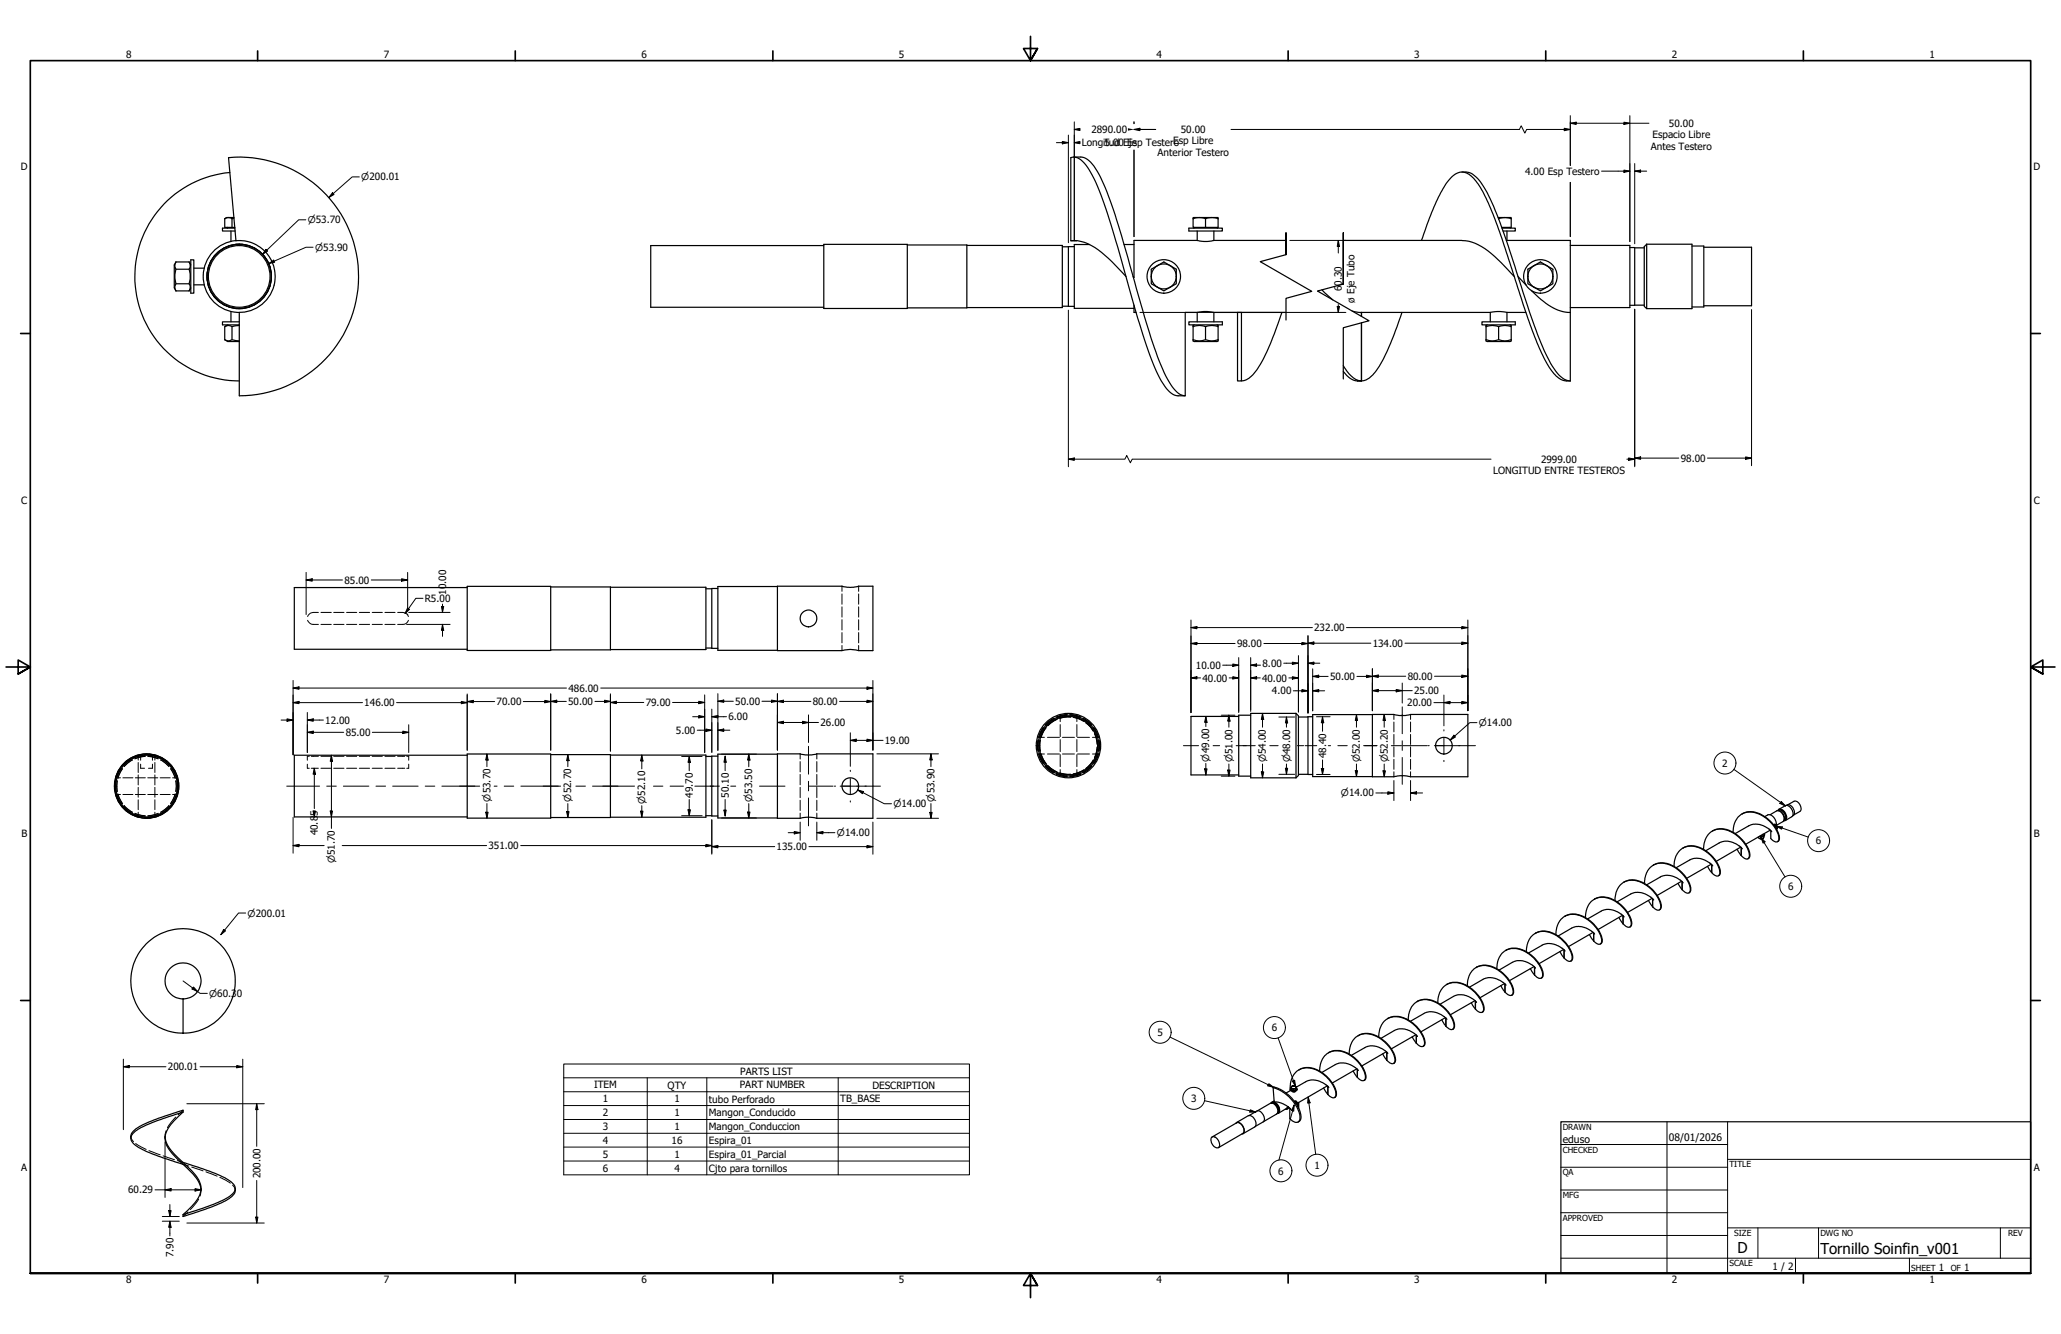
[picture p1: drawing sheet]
<svg xmlns="http://www.w3.org/2000/svg" width="864mm" height="559mm" viewBox="0 0 864 559" stroke-linecap="round" stroke-linejoin="round" font-family="sans-serif">
<defs><g id="words">
<g font-size="6.3">
<text x="728.1" y="524.9">D</text>
<text x="762.8" y="525.4">Tornillo Soinfin_v001</text>
</g>
<g font-size="4.3">
<text x="654.8" y="478.6">eduso</text>
<text x="699.3" y="478">08/01/2026</text>
</g>
<g font-size="4.2">
<text x="52.8" y="24.4">8</text>
<text x="160.8" y="24.4">7</text>
<text x="268.7" y="24.4">6</text>
<text x="376.7" y="24.4">5</text>
<text x="484.6" y="24.4">4</text>
<text x="592.6" y="24.4">3</text>
<text x="700.5" y="24.4">2</text>
<text x="808.5" y="24.4">1</text>
<text x="699.3" y="53.1">50.00</text>
<text x="457.3" y="55.8">2890.00</text>
<text x="494.8" y="55.8">50.00</text>
<text x="692.4" y="58">Espacio Libre</text>
<text x="453.3" y="61">Longi5.00EEjesp TesterEsp Libre</text>
<text x="463.2" y="61">tud</text>
<text x="485.1" y="65.5">Anterior Testero</text>
<text x="491.8" y="61.3">o</text>
<text x="691.8" y="63">Antes Testero</text>
<text x="8.8" y="71.4">D</text>
<text x="852" y="71.4">D</text>
<text x="639.1" y="73.2">4.00 Esp Testero</text>
<text x="562.3" y="122" transform="rotate(-90 562.3 122)">60.30</text>
<text x="567.6" y="126.8" transform="rotate(-90 567.6 126.8)">ø Eje Tubo</text>
<text x="645.7" y="193.9">2999.00</text>
<text x="704.3" y="193.4">98.00</text>
<text x="625.6" y="198.6">LONGITUD ENTRE TESTEROS</text>
<text x="8.9" y="211.1">C</text>
<text x="852.2" y="211.1">C</text>
<text x="144.3" y="244.5">85.00</text>
<text x="186.9" y="249" transform="rotate(-90 186.9 249)">10.00</text>
<text x="178" y="252.2">R5.00</text>
<text x="550.7" y="264.4">232.00</text>
<text x="518.4" y="271.1">98.00</text>
<text x="575.2" y="271">134.00</text>
<text x="501.1" y="280.2">10.00</text>
<text x="529" y="279.3">8.00</text>
<text x="503.9" y="285.5">40.00</text>
<text x="528.8" y="285.5">40.00</text>
<text x="557.3" y="284.9">50.00</text>
<text x="589.9" y="284.8">80.00</text>
<text x="238.2" y="289.8">486.00</text>
<text x="533" y="290.9">4.00</text>
<text x="592.6" y="290.8">25.00</text>
<text x="152.7" y="295.8">146.00</text>
<text x="208.1" y="295.4">70.00</text>
<text x="238.1" y="295.3">50.00</text>
<text x="270.6" y="295.8">79.00</text>
<text x="308.1" y="295.3">50.00</text>
<text x="340.6" y="295.3">80.00</text>
<text x="589.6" y="295.8">20.00</text>
<text x="136.3" y="303.1">12.00</text>
<text x="305.2" y="301.8">6.00</text>
<text x="343.8" y="304.2">26.00</text>
<text x="144.8" y="308.3">85.00</text>
<text x="283.2" y="307.4">5.00</text>
<text x="370.8" y="311.7">19.00</text>
<text x="555.7" y="317.6" transform="rotate(-90 555.7 317.6)">48.40</text>
<text x="721.6" y="321.2">2</text>
<text x="290.3" y="334.1" transform="rotate(-90 290.3 334.1)">49.70</text>
<text x="305.4" y="334.1" transform="rotate(-90 305.4 334.1)">50.10</text>
<text x="133.2" y="341.8" transform="rotate(-90 133.2 341.8)">5</text>
<text x="9" y="350.8">B</text>
<text x="133.2" y="349.9" transform="rotate(-90 133.2 349.9)">40.8</text>
<text x="760.9" y="353.7">6</text>
<text x="852.2" y="350.8">B</text>
<text x="204.7" y="355.7">351.00</text>
<text x="325.4" y="356.2">135.00</text>
<text x="749.2" y="372.8">6</text>
<text x="532.9" y="432">6</text>
<text x="484.9" y="434">5</text>
<text x="70.4" y="448.4">200.01</text>
<text x="248.9" y="455.9">ITEM</text>
<text x="279.7" y="456">QTY</text>
<text x="310" y="455.9">PART NUMBER</text>
<text x="310.2" y="450.2">PARTS LIST</text>
<text x="365.6" y="456">DESCRIPTION</text>
<text x="252.5" y="461.8">1</text>
<text x="282.6" y="461.8">1</text>
<text x="297.1" y="461.8">tubo Perforado</text>
<text x="352.1" y="461.8">TB_BASE</text>
<text x="499.1" y="461.6">3</text>
<text x="252.5" y="467.6">2</text>
<text x="282.6" y="467.6">1</text>
<text x="297.1" y="467.6">Mangon_Conducido</text>
<text x="252.5" y="473.4">3</text>
<text x="282.6" y="473.3">1</text>
<text x="297.1" y="473.4">Mangon_Conduccion</text>
<text x="252.5" y="479.2">4</text>
<text x="281.4" y="479.2">16</text>
<text x="297.1" y="479.2">Espira_01</text>
<text x="252.5" y="484.9">5</text>
<text x="282.6" y="484.9">1</text>
<text x="297.1" y="485">Espira_01_Parcial</text>
<text x="8.9" y="490.5">A</text>
<text x="252.5" y="490.8">6</text>
<text x="282.6" y="490.8">4</text>
<text x="297.1" y="490.9">Cjto para tornillos</text>
<text x="535.6" y="492">6</text>
<text x="550.7" y="489.6">1</text>
<text x="852.2" y="490.5">A</text>
<text x="109.1" y="493.6" transform="rotate(-90 109.1 493.6)">200.00</text>
<text x="53.7" y="499.9">60.29</text>
<text x="72.7" y="526.7" transform="rotate(-90 72.7 526.7)">7.90</text>
<text x="742.8" y="532">1 / 2</text>
<text x="812.4" y="532.6">1</text>
<text x="823" y="532.6">1</text>
<text x="52.8" y="537.5">8</text>
<text x="160.8" y="537.5">7</text>
<text x="268.7" y="537.5">6</text>
<text x="376.7" y="537.5">5</text>
<text x="484.6" y="537.5">4</text>
<text x="592.6" y="537.5">3</text>
<text x="700.5" y="537.5">2</text>
<text x="808.5" y="537.5">1</text>
</g>
<g font-size="3.9">
<text x="151.4" y="75.6">⌀200.01</text>
<text x="129" y="93.5">⌀53.70</text>
<text x="132" y="105">⌀53.90</text>
<text x="619.7" y="304.2">⌀14.00</text>
<text x="506.7" y="319" transform="rotate(-90 506.7 319)">⌀49.00</text>
<text x="516.4" y="319.3" transform="rotate(-90 516.4 319.3)">⌀51.00</text>
<text x="530.5" y="319.3" transform="rotate(-90 530.5 319.3)">⌀54.00</text>
<text x="540.6" y="319.3" transform="rotate(-90 540.6 319.3)">⌀48.00</text>
<text x="569.8" y="319.3" transform="rotate(-90 569.8 319.3)">⌀52.00</text>
<text x="581.5" y="319.3" transform="rotate(-90 581.5 319.3)">⌀52.20</text>
<text x="205.5" y="335.8" transform="rotate(-90 205.5 335.8)">⌀53.70</text>
<text x="239.4" y="335.8" transform="rotate(-90 239.4 335.8)">⌀52.70</text>
<text x="315.2" y="335.9" transform="rotate(-90 315.2 335.9)">⌀53.50</text>
<text x="391.5" y="335.8" transform="rotate(-90 391.5 335.8)">⌀53.90</text>
<text x="561.8" y="333.6">⌀14.00</text>
<text x="270.4" y="336.7" transform="rotate(-90 270.4 336.7)">⌀52.10</text>
<text x="374.3" y="338.1">⌀14.00</text>
<text x="350.6" y="350.3">⌀14.00</text>
<text x="140.3" y="361.6" transform="rotate(-90 140.3 361.6)">⌀51.70</text>
<text x="103.8" y="383.9">⌀200.01</text>
<text x="87.6" y="417.6">⌀60.30</text>
</g>
<g font-size="3.5">
<text x="654.8" y="473.2">DRAWN</text>
<text x="654.8" y="482.8">CHECKED</text>
<text x="724.7" y="488.9">TITLE</text>
<text x="654.8" y="492.3">QA</text>
<text x="654.8" y="501.8">MFG</text>
<text x="654.8" y="511.4">APPROVED</text>
<text x="726.7" y="517.7">SIZE</text>
<text x="762.8" y="517.7">DWG NO</text>
<text x="841.4" y="517.7">REV</text>
<text x="724.7" y="530.4">SCALE</text>
<text x="800.9" y="532.6">SHEET</text>
<text x="817.4" y="532.6">OF</text>
</g>
</g></defs>
<!-- layer: Visible (ANSI) -->
<g fill="none" stroke="#000" stroke-width=".51">
<path d="M96.3 72.3a43.7 43.7 0 0 0-39.8 45.5 43.7 43.7 0 0 0 43.8 41.8M449.9 65.8a7.9 7.9 0 0 1 5.1 .6 19.1 19.1 0 0 1 6.8 9.2 322.5 322.5 0 0 1 13.7 42.6 287.6 287.6 0 0 0 12.2 37.8 20.4 20.4 0 0 0 6.9 9.3l2 .5M612.6 72.1a8 8 0 0 1 7.8 4.2 99.5 99.5 0 0 1 10.9 24.8l3.4 10.4a293 293 0 0 0 13.7 38.1 17.4 17.4 0 0 0 8.2 9.7l1.4 .3M94.2 91.6v3.6h4.2M95.3 95.2v.4M95.7 91.1l1.5 .5M95.7 91.1l-1.5 .5M95.7 91.1h-.7l-.8 .5M95.7 91.1h2.3M96.8 96.8v4.4M97.2 91.6v3.6M98 91.4l-.8 .2"/>
<path d="M98.4 95.6h-5.2v1.2h5.4M498.2 95.6h14v1.2h-14zM499.9 91.6v3.6h5.2M500.3 95.2v.4M501.6 96.8v3.9M502.5 91.1l-2.6 .5M502.5 91.1h-2.6v.5M502.5 91.1l2.6 .5M502.5 91.1h5.3M505.1 91.6v3.6h5.3v-3.6M507.8 91.1l-2.7 .5M507.8 91.1h2.6v.5"/>
<path d="M507.8 91.1l2.6 .5M508.6 96.8v3.9M510.1 95.2v.4M627.8 91.1h2.8M627.9 91.6h.1M628 91.6v.1M629.3 95.6h5.6v1.2h-5.1M630.6 91.1l-2.6 .5M630.6 91.1h2.6v.5M630.6 91.1l2.6 .5M631.4 96.8v3.9M632.8 95.2v.4"/>
<path d="M633.2 91.6v3.6h-3.9M73.7 109.7a2.83 2.83 0 0 0 0 3.1 10.7 10.7 0 0 0 0 6.1 2.73 2.73 0 0 0 0 3M73.7 109.7l-.7 1.3v9.6l.7 1.3M73.7 118.9h5.5M73.7 112.8h5.5M73.7 109.7h5.5M79.2 109.7a2.83 2.83 0 0 1 0 3.1 10.7 10.7 0 0 1 0 6.1 2.73 2.73 0 0 1 0 3M79.2 109.7l.7 1.3M79.9 108.8h1.3v14h-1.3zM81.2 119.3h4.4M81.2 112.3h4.4M98.9 100.8a15.1 15.1 0 0 0-11.8 22.6 15.1 15.1 0 0 0 25.5 .9 15.1 15.1 0 0 0-10.1-23.4l-3.6-.1-3.1-34.8a50 50 0 0 1 54.4 47.6 50 50 0 0 1-49.9 52.2v-34.9"/>
<path d="M345.2 102.4h35v26.8h-35zM345.2 102.9h-72.5v25.8h72.5M380.2 102.6h24.9v26.4h-24.9M405.1 102.8h40v26h-40M445.1 103.4h2.6M448.7 100.8a19 19 0 0 1 14.4 6.3l8.7 8.7M450.2 103.3h-2.5v25h2.5M451.2 100.8h-2.5v-34.8a5.1 5.1 0 0 1 5.6 2.3 57.5 57.5 0 0 1 9.1 19.3l6.4 20.9a381.5 381.5 0 0 0 14.7 46.9 19.6 19.6 0 0 0 7.8 10.1l4.3 .3v-34.9h5M456.6 102.4h-6.4v26.8h25M471 102.4h4.2M485 111.3l2.7-1.6 5.2 3.1v6.1l-2.6 1.4M485 111.3l-2.6 1.5v6.1l2.6 1.4"/>
<path d="M485 111.3a5.2 5.2 0 0 0 0 9M485 111.3a5.2 5.2 0 0 1 7.2 1.9 5.2 5.2 0 0 1-1.9 7.1M501.6 100.7a13.9 13.9 0 0 0 7 0M501.6 100.7h-26.4v15.5l-.4-.4M508.6 100.7h30.3M562.9 100.7h49.7M595.6 100.7a94 94 0 0 1 11.4-25.1 6.2 6.2 0 0 1 8.1-2.8 24.2 24.2 0 0 1 8 11.2l2.4 5.5 3.8 10.4 9.5 29.3a106.9 106.9 0 0 0 11.4 26.1l1.9 2.2a6.5 6.5 0 0 0 4.2 2.1h1.7M612.6 100.8a21.3 21.3 0 0 1 13.7 6.6l8.2 8.4M631.4 100.7l-.2 .1M631.4 100.7h26.6v58.9M636.1 115.8l3.4 3.6M642.8 111.3l2.7-1.6 5.2 3.1v6.1l-5.2 3-2.7-1.6"/>
<path d="M642.8 111.3l-2.6 1.5v6.1l2.6 1.4M642.8 111.3a5.2 5.2 0 0 1 7.9 4.5 5.2 5.2 0 0 1-7.9 4.5M642.8 111.3a5.2 5.2 0 0 0 0 9M658 102.8h24.9v26h-24.9M682.9 103.7h2.1v24.2h-2.1M685 103.8h4M689 103.3l1-1v27l-1-1zM690 102.3h19v27h-19M709 103.1h4.9v25.5h-4.9M713.9 103.6h20v24.5h-20M73.7 121.9h5.5M79.9 120.6l-.7 1.3"/>
<path d="M95.4 136.1l-1.2 .7v5.5M96.8 130.5v4.3M97.2 136.8v5.5M100.3 134.8h-7.1v1.3h7.1M100.3 136.3l-3.1 .5a2.54 2.54 0 0 0-3 0M445.1 128.3h2.6M475.2 127.8v3.1h.9M485 120.3l2.7 1.6 2.6-1.6M485 120.3a5.2 5.2 0 0 0 5.3 0M498.2 134.8h14v1.3h-14zM499.9 136.8a6.9 6.9 0 0 1 5.2 0 7.1 7.1 0 0 1 5.3 0M500.4 136.1l-.5 .2v6.5l.5 .3h9.6l.4-.3v-.5"/>
<path d="M501.6 130.9a16.2 16.2 0 0 1 7 0M501.6 130.9v3.9M505.1 136.8v5.5M508.6 130.9h30.3M508.6 130.9v3.9M510 136.1l.4 .2v6M518.5 130.9h1.7v28.7h-1.7zM537.1 130.9a96.2 96.2 0 0 1-11.1 24.9 7.9 7.9 0 0 1-5.8 3.8M553.9 121.4l4.5 4.2M566.6 130.3l3.9 .6M570.5 130.9h54M570.5 130.9v1.6"/>
<path d="M587.4 130.9a99.3 99.3 0 0 1-11.1 24.9 8.2 8.2 0 0 1-5.8 3.8M621 134.8h13.9v1.3h-13.9zM622.7 136.8a7.1 7.1 0 0 1 5.3 0 7.1 7.1 0 0 1 5.2 0M623.2 136.1l-.5 .2v6.5l.5 .3h9.6l.4-.3v-.5M624.5 130.9a16.2 16.2 0 0 1 6.9 0M624.5 130.9v3.9M628 136.8v5.5M631.4 130.9h8M631.4 130.9v3.9M632.8 136.1l.4 .2v6M641.7 121.7a27.8 27.8 0 0 0 14.3 9l2 .2M685 127.8h4"/>
<path d="M94.2 142.3a2.54 2.54 0 0 0 3 0l3.1 .5M94.2 142.3l1.2 .8h4.9M499.9 142.3a6.9 6.9 0 0 0 5.2 0 7.1 7.1 0 0 0 5.3 0M562.9 153.2a10.6 10.6 0 0 0 7.6 6.4M562.9 155.6a8.1 8.1 0 0 0 5.9 4M568.8 159.6h1.7v-24.3v24.3M568.8 159.6h1.7M622.7 142.3a7.1 7.1 0 0 0 5.3 0 7.1 7.1 0 0 0 5.2 0M195.8 246.1h-72.5v25.9h72.5M195.8 245.6h35v26.9h-35zM230.8 245.9h25v26.3h-25M255.8 246h40v26.1h-40"/>
<path d="M295.8 246.6h2.5M300.8 246.5h-2.5v25.1h2.5M325.8 245.6h27a12.3 12.3 0 0 0 7 0h6v26.9h-6a12.3 12.3 0 0 0-7 0h-27zM325.8 245.7h-25v26.7h25M295.8 271.5h2.5M524.1 299.6h-5.1v25.5h5.1M543.1 298.8l1 1v25.1l-1 .9M543.1 298.8v27M543.1 298.8h-19v27h19M575.1 299.3h9a12.3 12.3 0 0 0 7 0h24v26.1h-24a13.9 13.9 0 0 0-7 0h-9zM575.1 299.3h-25.1v26h25.1M195.8 316.4h-72.5v25.8h72.5"/>
<path d="M195.8 315.8h35v26.9h-35zM230.8 316.1h25v26.4h-25M255.8 316.3h40v26h-40M295.8 316.9h2.5M300.8 316.7h-2.5v25.1h2.5M325.8 315.8h9.5a12.3 12.3 0 0 0 7 0h23.5v27h-23.5a13.9 13.9 0 0 0-7 0h-9.5zM325.8 315.9h-25v26.7h25M519 300.1h-20v24.5h20M544.1 300.4h4M550 300.2h-1.9v24.2h1.9M544.1 324.4h4M744.9 339.5l.1-.2a2 2 0 0 1 3.2 1.4l.4 1.2v1.1a.98 .98 0 0 1-1.2 .8"/>
<path d="M745.1 339.6a2.99 2.99 0 0 1 2.4 4.1M745.3 339.3a2.94 2.94 0 0 1 2.7 4.2l-.5 .2a2.63 2.63 0 0 0-1.2-4.4l-1.3 .2zM745.4 339l2.7-1.5a3 3 0 0 1 3.2 3.3l-.3 1.2-2.9 1.7M748.6 337.4a2.35 2.35 0 0 1 3.2 2.1l.1 1.3-.8 1M749.2 337.1l2.5-1.4a2.81 2.81 0 0 1 2.5 4.2l-2.5 1.4M295.8 341.7h2.5M705.1 355.3a10 10 0 0 1 11.8 2.8 9.4 9.4 0 0 1 3.8 8.2l-.6 .5M713.8 355.8a7.6 7.6 0 0 1 6.8-8.5 13.8 13.8 0 0 1 12.4 11.2 1.38 1.38 0 0 1-1 1.4 1.38 1.38 0 0 1-1.6-.7l-.8-.8M717.5 348.1a9.9 9.9 0 0 1 11.7 2.9 9.5 9.5 0 0 1 3.9 8l-.7 .7M727.8 355.7l1.8 2.7M729.4 354.8l-10.3 6M729.6 355v3.4"/>
<path d="M729.9 341a9.3 9.3 0 0 1 10.7 1.9 10.8 10.8 0 0 1 4.9 9l-.7 .7M730.1 355.5l-2.5-1.9a7.4 7.4 0 0 0-7.3-.5l-5.5 3.3M736.8 350.6l.3 .6 .6 .2M737.6 350.5l.1 .9M738.7 349.7l-.8 .2M738.8 350.4v.8M739.1 350.2v.4a1.04 1.04 0 0 1-1.4 .8M739.2 349.2l.2 .4-.4 .5-1.6 .2M739.4 349.5l-.1 .5-.7 .5-1.5-.1M741.7 341.3l2.8-1.6a3 3 0 0 1 2.6 4.5l-2.8 1.6a3.9 3.9 0 0 0-3.4-4.6l-1.4 .9M741.8 347.7l-10.3 5.9M742 347.9v3.3a2.03 2.03 0 0 0 3.1 1 6.3 6.3 0 0 0-1.6-5.9l-2-2.3-2.6-2a7.9 7.9 0 0 0-11 .8 10.2 10.2 0 0 0-1.7 5.9"/>
<path d="M742.4 348.4l-.8-.9-1.7-1a7.5 7.5 0 0 0-7.2-.6l-5.6 3.3M743.1 345.4h.9M743.2 345.6l.6-.2 .5 .5M743.8 346l.5 .1-.6 .2zM743.8 346l-.5-.3 1.3 .4M744.3 346.1h.3l.1 .5zM744.7 346.6l-.3 .7zM668 376.7a9.7 9.7 0 0 1 11.1 2.2 10.2 10.2 0 0 1 4.5 8.8l-.7 .6M676.7 377.3a7.5 7.5 0 0 1 7.1-8.6h.3a13.7 13.7 0 0 1 11.8 11.3 1.3 1.3 0 0 1-.9 1.3 1.3 1.3 0 0 1-1.5-.6l-1-.8M680.4 369.6a9.4 9.4 0 0 1 11.1 2.2 11 11 0 0 1 4.5 8.5l-.7 .8M689.1 370.1a7.5 7.5 0 0 1 6.7-8.5 13.7 13.7 0 0 1 12.5 11.3 1.37 1.37 0 0 1-1.1 1.3 1.37 1.37 0 0 1-1.5-.8l-.9-.7M690.8 377.2l1.7 2.7"/>
<path d="M692.3 376.3l-10.3 5.9M692.5 376.5v3.4M692.8 362.4a9.7 9.7 0 0 1 11.4 2.5 9.8 9.8 0 0 1 4.1 8.4l-.6 .7M692.9 377l-2.3-1.8a7.6 7.6 0 0 0-7.3-.7l-5.7 3.3M701.5 363a7.4 7.4 0 0 1 7.3-8.5 13.7 13.7 0 0 1 11.9 11.3 1.38 1.38 0 0 1-1.1 1.2 1.38 1.38 0 0 1-1.5-.7l-.9-.8M703.1 370l1.7 2.7M704.7 369.1l-10.3 6M704.8 369.3v3.4M705.3 369.8l-2.5-1.9a7.3 7.3 0 0 0-7.2-.5l-5.6 3.2M715.5 362.9l1.7 2.6M717 362l-10.2 5.9M717.2 362.2v3.3"/>
<path d="M717.7 362.7l-2.3-1.8a7.6 7.6 0 0 0-7.4-.7l-5.6 3.3M630.9 398.1a9.8 9.8 0 0 1 11.4 2.6 10.3 10.3 0 0 1 4.2 8.4l-.7 .6M639.6 398.7a7.5 7.5 0 0 1 6.7-8.6 13.9 13.9 0 0 1 12.4 11 1.35 1.35 0 0 1-.8 1.7 1.35 1.35 0 0 1-1.7-.8l-.8-.7M643.3 391a9.3 9.3 0 0 1 10.7 1.9 11.5 11.5 0 0 1 4.9 8.8l-.7 .9M652 391.5a7.5 7.5 0 0 1 6.7-8.5 13.6 13.6 0 0 1 12.4 11.3 1.3 1.3 0 0 1-.9 1.3 1.3 1.3 0 0 1-1.5-.6l-.9-.9M653.6 398.6l1.8 2.7M655.2 397.7l-10.3 6M655.4 397.9v3.4M655.6 383.9a9.8 9.8 0 0 1 11.5 2.5 10.3 10.3 0 0 1 4.2 8.4l-.7 .6M655.8 398.4l-1.1-1.1-1.4-.9a7.3 7.3 0 0 0-7.2-.4l-5.6 3.2M664.3 384.4a7.5 7.5 0 0 1 6.8-8.5 13.7 13.7 0 0 1 12.4 11.3 1.37 1.37 0 0 1-1.1 1.3 1.37 1.37 0 0 1-1.5-.8l-.8-.7M666 391.5l1.8 2.6"/>
<path d="M667.5 390.6l-10.2 5.9M667.8 390.8v3.3M668.1 391.3l-.7-.9-1.7-1.1a7.6 7.6 0 0 0-7.2-.5l-5.7 3.3M678.4 384.3l1.7 2.7M679.9 383.4l-10.3 6M680.1 383.6v3.4M680.5 384.1l-2.4-2a7.3 7.3 0 0 0-7.2-.4l-5.7 3.2M76.7 418.5v14.3M593.8 419.6a9.6 9.6 0 0 1 11.4 2.5 9.8 9.8 0 0 1 4.1 8.4l-.6 .7M606.1 412.4a10 10 0 0 1 11.8 2.8 9.4 9.4 0 0 1 3.8 8.3l-.6 .5M614.8 412.9a7.6 7.6 0 0 1 6.8-8.5 13.8 13.8 0 0 1 12.4 11.2 1.38 1.38 0 0 1-1 1.4 1.38 1.38 0 0 1-1.6-.7l-.8-.8M618 419.2l-10.2 5.9"/>
<path d="M618.2 419.4v3.3M618.5 405.3a9.6 9.6 0 0 1 11.4 2.5 10.3 10.3 0 0 1 4.2 8.4l-.6 .7M618.7 419.9l-2.3-1.9a7.6 7.6 0 0 0-7.4-.6l-5.6 3.3M627.2 405.8a7.5 7.5 0 0 1 6.7-8.5 13.5 13.5 0 0 1 12.5 11.2 1.31 1.31 0 0 1-.9 1.4 1.31 1.31 0 0 1-1.5-.6l-1-.9M628.8 412.9l1.8 2.6M630.4 412l-10.3 6M630.6 412.2v3.3M631.1 412.7l-2.5-2a7.4 7.4 0 0 0-7.3-.4l-5.5 3.2M641.2 405.8l1.8 2.6M642.8 404.9l-10.3 5.9M643 405.1v3.3M643.4 405.6l-2.2-1.9a7.7 7.7 0 0 0-7.5-.6l-5.6 3.3"/>
<path d="M569 433.9a9.4 9.4 0 0 1 11.1 2.2 10 10 0 0 1 4.5 8.8l-.7 .6M577.7 434.4a7.5 7.5 0 0 1 6.8-8.5 13.5 13.5 0 0 1 12.4 11.5 1.41 1.41 0 0 1-1.2 1.1 1.41 1.41 0 0 1-1.4-.7l-.8-.8M581.4 426.7a9.9 9.9 0 0 1 11.8 2.9 10 10 0 0 1 3.8 8l-.7 .7M590.1 427.2a7.5 7.5 0 0 1 7.4-8.5l.9 .1a13.9 13.9 0 0 1 10.9 11.3 1.37 1.37 0 0 1-1.1 1.2 1.37 1.37 0 0 1-1.5-.7l-.8-.8M591.8 434.3l1.7 2.7M593.3 433.5l-10.3 5.9M593.5 433.6v3.4M593.9 434.1l-2.3-1.8a7.6 7.6 0 0 0-7.3-.6l-5.7 3.3M602.5 420.1a7.4 7.4 0 0 1 7.3-8.5 13.7 13.7 0 0 1 11.9 11.3 1.38 1.38 0 0 1-1.1 1.3 1.38 1.38 0 0 1-1.5-.7l-.9-.8M604.1 427.2l1.8 2.6M605.7 426.3l-10.3 5.9M605.9 426.5v3.3"/>
<path d="M606.3 427l-2.5-2a7.3 7.3 0 0 0-7.2-.4l-5.6 3.2M616.5 420.1l1.7 2.6M533.5 455.6l.7-.1a15.6 15.6 0 0 1 10.9 12.8l-.3 1.1-.9 .6M533.5 455.6a15.8 15.8 0 0 1 11.2 12.6 1.8 1.8 0 0 1-1.1 1.9 1.8 1.8 0 0 1-2.1-.6l-1.1-.9v-4.4M533.5 455.6l.4 6a10.5 10.5 0 0 1 5.8 1.9M540.6 456.9a8.1 8.1 0 0 1 5.5-9.4 13 13 0 0 1 12.3 6.8l1.2 2.8a1.77 1.77 0 0 1-.9 2.8l-1.3-.5-1-1M540.7 456.2a1.47 1.47 0 0 0 1.4 1 1.47 1.47 0 0 0 1.4-1M540.8 456.8l-1.9 1M541.1 455.3l.2 .6-.3-.2zM541.1 455.2l.7-.3zM541.3 455.9l1.1 .2-.6 .1zM541.4 457.1a.83 .83 0 0 0 1.4 0"/>
<path d="M541.8 456.2v.6l1.2-.2M541.8 454.9l1.1 .1zM542.4 456.1l.7-.5a.46 .46 0 0 1-.2 .5 .46 .46 0 0 1-.5 0zM542.5 456.7l-.3 .1M542.9 455l.3 .4-.1 .2zM543.2 455.7a.98 .98 0 0 1-.2 1.2 .98 .98 0 0 1-1.2 .1l-.7-.2a.57 .57 0 0 1-.4-.5 .57 .57 0 0 1 .3-.6v.6l.8 .5M544.3 448.2a9.5 9.5 0 0 1 11.1 2.2 10.4 10.4 0 0 1 4.5 8.6l-.7 .7M553 448.7a7.5 7.5 0 0 1 6.7-8.5 13.6 13.6 0 0 1 12.4 11.3 1.33 1.33 0 0 1-1 1.3 1.33 1.33 0 0 1-1.5-.7l-.8-.8M554.6 455.7l1.8 2.7M556.2 454.9l-12.4 7.1M556.4 455v3.4M556.6 441a9.9 9.9 0 0 1 11.8 2.9 10 10 0 0 1 3.9 8l-.7 .7"/>
<path d="M556.8 455.5l-2.5-1.9a7.3 7.3 0 0 0-7.2-.5l-3.9 2.3-.2 1.2v-.5M565.3 441.5a7.5 7.5 0 0 1 7.4-8.5l1.3 .2a13.7 13.7 0 0 1 10.5 11.3 1.38 1.38 0 0 1-1.1 1.1 1.38 1.38 0 0 1-1.5-.7l-.8-.8M567 448.6l1.8 2.7M568.5 447.7l-10.2 5.9M568.8 447.9v3.4M569.2 448.4l-2.3-1.8a7.7 7.7 0 0 0-7.4-.6l-5.7 3.3M579.4 441.5l1.7 2.6M580.9 440.6l-10.3 5.9M581.1 440.8v3.3M581.5 441.3l-2.4-2a7.3 7.3 0 0 0-7.2-.5l-5.7 3.3M69.2 476.4a17.9 17.9 0 0 0 7.1 10.1 24.9 24.9 0 0 1 7.7 9.6 9.7 9.7 0 0 1-3.6 9.2l-3.7 3.5M76.7 465.8a22.6 22.6 0 0 0-7.4 9.7 10.4 10.4 0 0 0 4.1 9.1l2.1 2a27.2 27.2 0 0 1 8.4 10.2l.3 1.5"/>
<path d="M76.7 465.8l-4.2 1.4a57.9 57.9 0 0 0-16 6.8 3.1 3.1 0 0 0-1.7 2.8 3.1 3.1 0 0 0 1.7 2.8 65.8 65.8 0 0 0 18 7.4l2.2 .7M76.7 465.8v-.7l-4.2 1.3a55.1 55.1 0 0 0-16 6.9 3.7 3.7 0 0 0-1.7 3.5M507.8 476.3a2.98 2.98 0 0 1 3.2 3.6 1.46 1.46 0 0 1-1.4 1 1.46 1.46 0 0 1-1.3-1.2l-.9-2.2zM507.9 476.2l10.3-5.9a3.1 3.1 0 0 1 2.9 4.1l-10.6 6.4M517.8 470.5a2.04 2.04 0 0 1 3.1 1.4l.4 1.2v1.1l-.3 .7-.6 .1M518.2 470.2l4.8-2.8a3.1 3.1 0 0 1 2.8 4.7l-5 2.8M523.4 467.3l3.3-1.9a3 3 0 0 1 2.6 4.6l-3.3 1.9M526.9 465.3l5.4-3.1a3 3 0 0 1 2.6 4.5l-5.4 3.1M532.6 462a1.66 1.66 0 0 1 2.8 .8 2.28 2.28 0 0 1 0 3.6l-.2 .1M532.7 462a3 3 0 0 1 2.7 4.3h-.2a2.89 2.89 0 0 0-2.4-4.3M532.7 462a2.02 2.02 0 0 1 2.9 1.4l.5 1.4a1.27 1.27 0 0 1-.9 1.5M533.9 461.1l-.9 .6"/>
<path d="M539.7 463.6l-.6 .8M539.7 463.5l-.4 .7-3.6 2.1M539.7 463.5l1.2 1.3M539.9 463.7a1.15 1.15 0 0 1-1.4 1M540.3 464.1l-.9 .5M542.4 461.3l.8 .1M542.5 461.5l.6-.2 .3 .5M542.6 461.6l1.2 .4M542.7 461.7l.4 .2M543.1 461.9l.4 .1-.5 .2M543.1 461.9l-.2 .2M543.5 462h.3l.1 .5z"/>
<path d="M543.6 463.2l.3-.7-.2 .7M544 461.9v2M544.2 461.8v2.5M76.7 486.9l4.3 1.4a50.5 50.5 0 0 1 16.3 7.2 2.95 2.95 0 0 1-.4 5.1 63 63 0 0 1-18 7.5l-2.2 .7M98.6 497.8a4.6 4.6 0 0 1-3.2 4.6 93.5 93.5 0 0 1-18.7 7.2v-.8"/>
<circle cx="100.2" cy="115.8" r="13.5"/>
<circle cx="100.2" cy="115.8" r="12.9"/>
<circle cx="487.6" cy="115.8" r="7"/>
<circle cx="645.4" cy="115.8" r="7"/>
<circle cx="338.8" cy="259.1" r="3.5"/>
<circle cx="447.7" cy="312.3" r="12.7"/>
<circle cx="447.7" cy="312.3" r="12.2"/>
<circle cx="447.7" cy="312.3" r="13.5"/>
<circle cx="605" cy="312.3" r="3.5"/>
<circle cx="61.4" cy="329.3" r="12.9"/>
<circle cx="61.4" cy="329.3" r="13.5"/>
<circle cx="356.3" cy="329.3" r="3.5"/>
<circle cx="76.7" cy="410.9" r="7.5"/>
<circle cx="76.7" cy="410.9" r="21.9"/>
</g>
<!-- layer: Break Line (ANSI) -->
<path d="M538.9 106.7v-9.2v9.2l-10.8 2.9 21.6 12.4-10.8 3v9M562.9 119v-21.5v21.5l-10.8 2.9 21.6 12.5-10.8 2.9v21.5" fill="none" stroke="#000" stroke-width=".51"/>
<!-- layer: Hidden (ANSI) -->
<g fill="none" stroke="#000" stroke-width=".42">
<path d="M128.9 259.8l.2 .5a2.49 2.49 0 0 0 2.2 1.3h2.1M133.4 256.5a4 4 0 0 0-4.3 1.3l-.2 .5M134.5 256.5h4.3M139.8 256.5h4.3M145.2 256.5h4.3M150.6 256.5h4.3M156 256.5h4.2M161.3 256.5h4.2M166.6 256.5a4 4 0 0 1 4.3 1.3l.2 .5M171.1 259.8l-.2 .5a2.3 2.3 0 0 1-2.1 1.3h-2.2M352.8 245.6v2.1M352.8 248.8v4.3"/>
<path d="M352.8 254.2v4.3M352.8 259.6v4.3M359.8 245.6v2.1M359.8 248.8v4.3M359.8 254.2v4.3M359.8 259.6v4.3M134.5 261.6h4.3M139.8 261.6h4.3M145.2 261.6h4.3M150.6 261.6h4.3M156 261.6h4.2M161.3 261.6h4.2"/>
<path d="M352.8 265v4.3M352.8 270.4v2.1M359.8 265v4.3M359.8 270.4v2.1M444.2 299.8v2.5M447.2 299.8l-1.8 .2-2.6 .9M448.3 299.8l1.8 .2 2.5 .9M451.2 299.8v2.5M584.1 299.3v2.1M591.1 299.3v2.1M54.2 318l-3.3 3M54.4 318.2l-1.6 1.1-1.7 1.8"/>
<path d="M55.2 317.8l-3.6 2.9M55.5 318.4l-2 1.3-1.4 1.4M55.5 318.3l-2.1 1.4-1.4 1.4M57.9 316.3v2.1M57.9 319.4v4.2M59.4 316.1l-4.2 1.3M59.5 316.3l-4.2 1.3M60.6 316l4.4 .4M60.6 316.2l4.4 .4M60.6 316.8h-1.7v1.7M60.8 316.9l-1.7 .2-2.6 .8M60.8 316.8l-1.7 .2-2.6 .8"/>
<path d="M60.8 316.3l-2.2 .2-2.3 .8M62 316.9l1.8 .2 2.5 .8M62 316.8l1.8 .2 2.5 .8M62 316.3l3 .4 1.5 .6M62.2 316.8h1.7v1.7M64.9 316.3v2.1M64.9 319.4v4.2M66 317l2 .9 1.8 1.3M66 316.7l3.9 2.3M67.3 318.4l2 1.3 1.4 1.4M67.3 318.3l2.1 1.4 1.4 1.4M67.6 317.8l1.7 1.1 1.9 1.8"/>
<path d="M70.6 319.9l2.6 3.6M70.7 319.7l2.6 3.6M129.6 316.8h-.8v1.7M130.4 316.8h3M134.5 316.8h4.3M139.8 316.8h4.3M145.2 316.8h4.3M150.6 316.8h4.3M156 316.8h4.2M161.3 316.8h4.2M166.6 316.8h3M170.4 316.8h.9v1.7"/>
<path d="M335.3 315.8v2.1M335.3 319v4.3M342.3 315.8v2.1M342.3 319v4.3M435 310l-.3 2.4 .2 2.2-.2-2.2zM435.2 315.8l1 2.7 1 1.5-1-1.5-1-2.7h2.4M435.5 310.1l-.3 2.3 .3 2.2M435.7 315.7l1.1 2.7 .8 1.3M435.9 310l-.3 2.4 .3 2.2M436 310.1l-.3 2.3 .3 2.2M437.2 304.7l-1 1.5-1 2.7M437.2 304.7l-2 4.2h2.4"/>
<path d="M437.6 305l-1.9 4M438.3 304.8l-1.1 1.6-1 2.5M438.4 304.9l-1.1 1.6-1.1 2.4M438.4 319.8l-1.1-1.5-1.1-2.5 .3 1.1 1.8 3M438.9 308.9h5M438.9 315.8h5M441.6 300.9l-2.3 1.6-1.3 1.3M441.6 300.9l-1.1 .5-2.6 2.4M441.8 301.4l-2.1 1.3-1.4 1.4M442.6 300.4l2.3-.8 2.3-.2-2.3 .3-2.2 .7M442.9 301.4l-1.4 .7-2.3 1.9M442.9 301.2l-3.9 2.7"/>
<path d="M444.2 303.5v5M444.2 309.8v5M444.2 316.1v5M445.2 308.9h5M445.2 315.8h5M448.6 300.4l-2.8 .1-1.7 .4M448.6 300.3l-2.8 .1-1.8 .5M449.8 300.5l2.1 .6 2.1 1.1M449.8 300.4l2.1 .6 2.2 1.1M451.2 303.5v5M451.2 309.8v5M451.2 316.1v5"/>
<path d="M451.5 308.9h5M451.5 315.8h5M452.9 300.4l-1.6-.6-3-.5 4.5 1.1M453.6 301.4l3.5 2.7M453.9 300.9l1.7 1 1.9 1.9-2-1.9-1.6-1M455 302.8l1.9 1.7 1.1 1.8M455 302.8l1.9 1.7 1.3 1.7M457.8 308.9h2.5M457.8 315.8h2.5M457.8 305l1.9 4M458 318.4l-1.1 1.7-1.9 1.8M458.2 318.5l-1.3 1.7-1.9 1.7"/>
<path d="M458.2 304.7l1.3 2.2 .7 2M458.3 304.7l1.3 2.2 .7 2M459.7 311.8l-.2-1.7-.9-2.8 .6 1.2 .6 3.3M459.7 312.9l-.2 1.7-.9 2.8 .6-1.2 .6-3.3M459.7 315.7l-1.9 4M460 310.1l.2 2.3-.2 2.2M460.2 315.8l-.7 2-1.3 2.2M460.3 315.8l-.7 2-1.3 2.2M460.5 310v4.6M460.6 310v4.6M584.1 302.5v4.1M584.1 307.7v4.1"/>
<path d="M584.1 312.9v4.2M584.1 318.1v4.2M591.1 302.5v4.1M591.1 307.7v4.1M591.1 312.9v4.2M591.1 318.1v4.2M48.3 327.1l-.3 2.2 .3 2.2M48.4 325.8h2.1M48.4 332.8h2.1M48.5 332.6l1.8 4.1M48.5 327.1v4.4M48.6 332.5l1.8 4"/>
<path d="M48.6 327l-.2 2.3 .2 2.3M48.9 329.3l.2 2.2M48.9 332.7l1 2.8 1 1.4M49 329.3l.2 2.2M49.1 327.1l-.2 2.2M49.2 327.1l-.2 2.2M49.3 332.6l1.9 4.1M49.5 332.6l1.9 4M50.3 321.9l-1.8 4M50.4 322l-1.8 4M50.9 321.6l-1 1.6-1 2.6M50.9 337.6l3.3 3"/>
<path d="M51.1 337.4l3.3 3M51.2 321.9l-1.9 4M51.4 322l-1.9 4M51.5 325.8h4.2M51.5 332.8h4.2M51.6 337.9l3.6 2.8M52.1 337.4l3.4 2.8-2.1-1.2-1.4-1.5M56.7 325.8h4.2M56.7 332.8h4.2M57.9 324.6v4.2M57.9 329.8v4.1M57.9 335v4.2"/>
<path d="M58.9 320.1v1.7h1.7M61.9 325.8h4.2M61.9 332.8h4.2M63.9 320.1v1.7h-1.7M64.9 324.6v4.2M64.9 329.8v4.1M64.9 335v4.2M67.1 325.8h4.2M67.1 332.8h4.2M69.8 339.4l-3.8 2.2M69.9 339.6l-3.9 2.2M70.7 337.4l-3.4 2.8 2.1-1.2 1.4-1.5"/>
<path d="M71.2 337.8l-1.9 1.9-1.7 1M71.4 322l1.9 4M71.6 321.9l1.9 4M71.9 321.6l2 4.2M72.3 325.8h2.1M72.3 332.8h2.1M73.2 335.2l-2.6 3.5M73.3 332.6l-1.9 4M73.3 335.2l-2.6 3.6M73.5 332.6l-1.9 4.1M73.6 327.1l.3 2.2-.3 2.2M73.7 324.4l.8 4.3"/>
<path d="M73.7 327.1v4.4M73.9 324.4l.5 1.7 .3 2.6M73.9 332.7l-2 4.2M74.2 327v4.6M74.5 329.8l-.8 4.3M74.7 329.9l-.3 2.6-.5 1.7M128.8 320.1v1.7h.8M130.4 321.8h3M134.5 321.8h4.3M139.8 321.8h4.3M145.2 321.8h4.3M150.6 321.8h4.3"/>
<path d="M156 321.8h4.2M161.3 321.8h4.2M166.6 321.8h3M171.3 320.1v1.7h-.9M335.3 324.4v4.3M335.3 329.8v4.3M335.3 335.2v4.3M342.3 324.4v4.3M342.3 329.8v4.3M342.3 335.2v4.3M438 320.9l3.6 2.9-2.4-1.5-1.3-1.4M438.3 320.5l1.4 1.4 2.1 1.4"/>
<path d="M439.2 320.7l1 1.1 2.7 1.5-1.4-.6-2.5-1.9M442.6 324.3l2.3 .8 2.3 .3M442.7 324.3l2.2 .8 2.3 .2M442.8 323.8l2.6 .8 1.8 .2M444 323.8l1.8 .5 2.8 .1M444.1 323.7l1.7 .5 2.8 .1M444.2 322.4v2.5M448.3 325.3l3-.4 1.5-.6-4.5 1.1M451.2 322.4v2.5M452.6 323.8l-2.5 .8-1.8 .2M454 322.5l-2.1 1.1-2.1 .6a8.2 8.2 0 0 0 4.3-1.6M457.1 320.5l-3.5 2.8"/>
<path d="M457.5 320.9l-3.6 2.9 1.7-1 1.9-1.9M584.1 323.3v2.1M591.1 323.3v2.1M55.2 341.1l4.2 1.4M55.3 340.9l4.2 1.4M56.3 341.2l2.3 .8 2.2 .3M56.5 340.7l2.6 .8 1.7 .2M56.5 340.8l4.3 1M57.9 340.2v2.1M64.9 340.2v2.1M65 341.9l-1.6 .4-2.8 .1M65 342.1l-2 .5h-2.4"/>
<path d="M66.3 340.7l-2.5 .8-1.8 .2M66.3 340.8l-4.3 1M66.5 341.2l-1.5 .6-3 .5M335.3 340.6v2.2M342.3 340.6v2.2M54.8 476l.3 1 .8 1.2M56.8 479l4.5 2.5M69.2 476v.2M69.2 476.5v.3M69.6 473.6l-.4 2.8M73.7 467.9l-3.5 4.5M76.7 465.1l-2 1.9"/>
<path d="M62.4 482l4.7 1.7M68.3 484.2l4.8 1.6M74.3 486.2l2.4 .7M76.7 487.7l2.4 .8M80.3 488.9l4.8 1.6M84.2 498.3l-.4 2.7M84.3 497.8v.4M84.3 498.4v.3M86.3 490.9l4.7 1.8M92.1 493.2l4.4 2.4M97.5 496.4l.9 1.2 .2 1.1M78.7 507.7l-2 1.9"/>
<path d="M83.2 502.3l-3.4 4.4"/>
</g>
<!-- layer: Symbol (ANSI) -->
<g fill="none" stroke="#000" stroke-width=".42">
<path d="M726.5 322.3l21.7 15.3M746.4 335.7l1.8 1.9-2.4-1.1zM737.9 350.8l1.7 1.8-.8 .6zM737.9 350.8l10.1 16.5M744.3 346.1l2.5 .3-.3 .9zM744.3 346.1l13.4 4.5M490.2 434.4l43.5 21.1M535.6 434.8l7.3 20.2M236.2 451.5v-5.8h170v5.8M236.2 451.5h170v5.8M236.2 451.5v40.6h170v-34.8M236.2 457.3h170"/>
<path d="M271.2 451.5v40.6M296.2 451.5v40.6M351.2 451.5v40.6M531.7 454l2 1.5-2.5-.6zM541.5 452.9l1-.4 .4 2.5zM548.1 459.5l.9 2.5-1.1 .1zM548.1 459.5l3.2 24.1M236.2 463.1h170M236.2 468.9h170M236.2 474.7h170M504.7 461.1l21.5 4.8M523.9 464.9l2.3 1-2.5-.1z"/>
<path d="M542.3 462.9l-.2 2.5-1-.3zM542.3 462.9l-6.4 23.1M236.2 480.5h170M236.2 486.3h170"/>
<circle cx="722.8" cy="319.6" r="4.6"/>
<circle cx="762" cy="352.1" r="4.6"/>
<circle cx="750.3" cy="371.3" r="4.6"/>
<circle cx="486.1" cy="432.4" r="4.6"/>
<circle cx="534" cy="430.4" r="4.6"/>
<circle cx="500.2" cy="460.1" r="4.6"/>
<circle cx="536.7" cy="490.4" r="4.6"/>
<circle cx="551.8" cy="488.1" r="4.6"/>
</g>
<!-- layer: Border (ANSI) -->
<g fill="none" stroke="#000" stroke-width=".7">
<path d="M431.8 15.2v10.2l-2.9-5.1h5.8l-2.9 5.1 2.9-5.1M107.9 21.3v4.1M215.9 21.3v4.1M323.8 21.3v4.1M539.8 21.3v4.1M647.7 21.3v4.1M755.6 21.3v4.1M8.6 139.7h4.1M850.9 139.7h4.1M2.5 279.4h10.2l-5.1-2.9v5.8l5.1-2.9-5.1 2.9M861.1 279.4h-10.2l5.1-2.9v5.8l-5.1-2.9 5.1 2.9M8.6 419.1h4.1"/>
<path d="M850.9 419.1h4.1M12.7 533.4v-508h838.2v508h-838.2h838.2M107.9 533.4v4.1M215.9 533.4v4.1M323.8 533.4v4.1M434.7 538.5l-2.9-5.1 2.9 5.1h-5.8l2.9-5.1v10.2M539.8 533.4v4.1M647.7 533.4v4.1M755.6 533.4v4.1"/>
</g>
<!-- layer: Title (ANSI) -->
<g fill="none" stroke="#000" stroke-width=".42">
<path d="M654 479.4h69.9M698.5 469.9v63.5M723.9 469.9v63.5M654 488.9h69.9M654 498.5h69.9M723.9 485.6h127M654 508h69.9M654 517.5h69.9M723.9 514.3h127M736.6 514.3v12.7M762 514.3v12.7M838.2 514.3v12.7"/>
<path d="M654 527h196.9M752.3 527v6.4M800.1 527v6.4"/>
</g>
<path d="M654 469.9h196.9v63.5h-196.9z" fill="none" stroke="#000" stroke-width=".51"/>
<!-- layer: Dimension (ANSI) -->
<g fill="none" stroke="#000" stroke-width=".42">
<path d="M442.7 59.8h5M445.1 59.2l2.6 .6-2.6 .5zM447.7 56.6v45.1M450.2 51.1v49.7M450.2 54.2l2.3 .5M450.2 59.8l2.3 .4M452.5 53.8l-2.3 .4h2.3M452.5 59.2l-2.3 .6h2.3M475.2 54.2l2.4-.5v1zM475.2 54.2h9.1M475.2 51.1v.7M515.8 54.2h120.9l.7-1.5 1.5 3.1 .8-1.6h18.3"/>
<path d="M655.4 53.7l2.6 .5-2.6 .5zM658 51.6l2.5-.4v.9zM658 48.5v20.8M658 51.6h32.9M680.5 51.2l2.4 .4-2.4 .5zM682.9 48.5v52.7M150.6 74.1h-3l-9.8 8.6M475.2 62.9v36.2M658 76.4v22.7M671.1 71.7h11.8M680.5 71.2l2.4 .5-2.4 .5zM685 71.7l2.5-.5v1z"/>
<path d="M685 68.5v33.6M685 71.7h5M128.1 92.1h-2.9l-15.2 14.5M139.3 80.7l.7 .8-2.2 1.2zM111.4 104.5l.7 .7-2.1 1.4zM112.6 110.4l2.1-1.4 .4 .9zM131.2 103.6h-3l-15.6 6.8M540.4 100.7h23.5M560.8 100.7l.5 2.6h-1zM560.8 100.7v5.3M447.7 129.9v65.6M477.6 130.9h86.3"/>
<path d="M560.3 128.4h1l-.5 2.5zM560.8 127.6v3.3M685 129.5v66M733.9 129.7v65.4M447.7 192.3l2.5-.5v1zM447.7 192.3h23.7l.7-1.5 1.5 3.1 .8-1.6h150.4M681.7 192.3h3.3M682.4 191.8l2.6 .5-2.6 .5zM685 191.9l2.5-.5v1zM685 191.9h18.5M715.5 191.9h18.4M731.5 191.4l2.4 .5-2.4 .5z"/>
<path d="M128.3 239.8v17.6M170.8 239.8v15M128.3 243l2.5-.6v1.1zM128.3 243h15.2M155.6 243h15.2M168.3 242.4l2.5 .6-2.5 .5zM170.8 254.7l.8 .6-1.9 1.7zM170.8 257.2v.2M171.3 256.5h17.3M177.2 250.6h-3l-4.5 6.4M185 254.1h.9l-.5 2.4zM185.4 253v3.5"/>
<path d="M499 259.7v38.8M615.1 259.7v38M170.4 261.6h18.2M185.4 261.6l.5 2.4h-.9zM185.4 261.6v5M499 269.6l2.5-.5v1zM499 262.9l2.5-.5v1zM499 269.6h18.5M499 262.9h50.9M512.3 278.6h6.7M516.6 278.1l2.4 .5-2.4 .5zM519 275.5v23"/>
<path d="M524.1 278.6l2.4-.5v1zM524.1 278.6h4.1M524.1 275.5v22.5M529.6 269.6h18.5M537.9 277.8h6.2M541.5 277.4l2.6 .4-2.6 .5zM544.1 274.6v23.7M545.5 269.1l2.6 .5-2.6 .5zM548.1 277.8l2.4-.4v.9zM548.1 269.4l2.4-.5v1zM548.1 277.8h4.9M548.1 266.3v32.3"/>
<path d="M548.1 269.4h26.3M564.2 262.9h50.9M588.7 269.4h26.4M612.5 268.9l2.6 .5-2.6 .5zM612.5 262.4l2.6 .5-2.6 .5zM122.8 288.2l2.5-.5v1zM122.8 294.3l2.5-.5v1zM122.8 288.2h114.6M122.8 285.1v31.1M122.8 294.3h29.1M128.8 298.4v16.8M166.2 294.3h29.6"/>
<path d="M193.3 293.8l2.5 .5-2.5 .5zM195.8 293.9l2.5-.5v1zM195.8 290.7v23.6M195.8 293.9h11.5M228.3 293.4l2.5 .5-2.5 .5zM230.8 293.8l2.5-.5v1zM230.8 290.6v23.7M237.3 293.8l-18 .1M249.3 293.8h6.5M251.7 288.2h114.1M253.3 293.3l2.5 .5-2.5 .5zM255.8 294.3l2.5-.5v1z"/>
<path d="M255.8 290.6v24M255.8 294.3h13.9M281.8 294.3h13.5M292.8 293.8l2.5 .5-2.5 .5zM292.8 299.7l2.5 .5-2.5 .5zM295.3 291.1v24.1M298.3 297.1v18.1M300.8 293.8l2.5-.6v1zM300.8 290.6v23.7M300.8 293.8h6.5M319.3 293.8h6.5M323.3 293.2l2.5 .6-2.5 .4z"/>
<path d="M325.8 293.8l2.5-.5v1zM325.8 293.8h14M325.8 290.6v23.6M338.8 299.5v11.5M351.8 293.8h14M363.3 287.7l2.5 .5-2.5 .5zM363.3 293.3l2.5 .5-2.5 .5zM365.8 285.1v29.1M499 284l2.5-.5v.9zM499 284h4M511.7 299.6h5.8M514.9 299.6l.5 2.5h-1z"/>
<path d="M514.9 299.6v5M515 284h4M516.6 283.5l2.4 .5-2.4 .4zM524.1 284l2.4-.5v1zM524.1 284h4M529 298.8l.5 2.6h-1zM529 298.8v5.8M540.1 284h4M541.5 283.5l2.6 .5-2.6 .5zM541.9 289.4h6.2M545.5 288.9l2.6 .5-2.6 .4zM550 289.4l2.6-.5v.9z"/>
<path d="M550 283.3l2.6-.5v1zM550 289.4h5.1M550 280.2v17.6M550 283.3h6.5M568.4 299.3l.4 2.5h-.9zM568.4 299.3v5.3M568.6 283.3h6.5M572.6 282.8l2.5 .5-2.5 .5zM575.1 283.3l2.4-.5v1zM575.1 289.3l2.4-.5v1zM575.1 289.3h16.7M575.1 280.1v17.7"/>
<path d="M575.1 283.3h13.9M580 299.3l.5 2.5h-1zM580 299.3v5.3M585 288.8l2.6 .5-2.6 .5zM587.6 286.1v8.4M600.8 294.3h14.3M601.1 283.3h14M605 294.3l2.6-.5v1zM605 291.1v12.9M612.5 282.8l2.6 .5-2.6 .5zM612.5 293.8l2.6 .5-2.6 .5zM117.8 301.6h5"/>
<path d="M120.3 301.1l2.5 .5-2.5 .5zM128.8 301.6l2.5-.5v1zM128.8 306.8l2.5-.5v1zM128.8 301.6h6.7M128.8 306.8h15.2M138.9 316.4l.4 2.5h-.9zM138.9 316.4v30.6M156 306.8h15.3M168.8 306.3l2.5 .5-2.5 .5zM171.3 303.6v11.6M204 315.8l.5 2.6h-1zM204 315.8v5.3"/>
<path d="M237.9 316.1l.5 2.5h-1zM237.9 316.1v5M268.9 316.3l.5 2.5h-1zM268.9 316.3v5.8M285.6 316.9h8.6M288.8 316.9l.5 2.4h-1zM288.8 316.9v5.9M290.3 300.2h5M292.2 305.9h6.1M295.8 305.4l2.5 .5-2.5 .5zM298.3 300.2l2.5-.5v1zM298.3 300.2h6.1"/>
<path d="M300.8 305.9l2.5-.5v1zM300.8 305.9h5M302.4 315.9h14.5M303.8 316.7l.5 2.6h-1zM303.8 316.7v6.1M313.8 315.9l.5 2.5h-1.1zM313.8 315.9v5.3M325.8 302.6l2.5-.5v1zM325.8 302.6h17.2M336.3 302.1l2.5 .5-2.5 .5zM356.3 310.1l2.5-.5v1zM356.3 310.1h13.7"/>
<path d="M356.3 307v14M363.3 309.6l2.5 .5-2.5 .5zM367.4 315.8h25.9M390.1 315.8l.5 2.5h-1zM390.1 315.8v5.3M505.3 300.1l.5 2.5h-1zM505.3 300.1v4.3M505.3 319.8v4.8M535.9 300.4h6.6M539.1 300.4l.5 2.4h-1zM539.1 300.4v4.2M551.6 300.2h5.7"/>
<path d="M554.2 300.2l.5 2.6h-1zM554.2 300.2v6.1M554.2 318.3v6.1M609.2 308l.7 .7-2.3 1.3zM618.9 302.7h-3l-8.3 7.3M131.2 339.7h1l-.5 2.5zM131.7 321.8l.5 2.5h-1zM131.7 321.8v16.9M131.7 339.7v2.5M138.4 339.7h.9l-.4 2.5zM204 336.6v6.1M237.4 340h1l-.5 2.5z"/>
<path d="M237.9 336.6v5.9M268.4 339.8h1l-.5 2.5zM268.9 337.5v4.8M288.3 339.2h1l-.5 2.5zM288.8 334.9v6.8M303.3 339.3h1l-.5 2.5zM303.8 334.9v6.9M313.8 336.6v6M359.4 330.9l2.4 .7-.4 .9zM359.4 330.9l11.1 5.8h3.1M390.1 336.6v6.2M504.8 322.1h1l-.5 2.5z"/>
<path d="M511.7 325.1h5.8M514.4 322.6h1l-.5 2.5zM514.9 320v5.1M528.5 323.3h1l-.5 2.5zM529 320v5.8M535.9 324.4h6.6M538.6 321.8h1l-.5 2.6zM539.1 320v4.4M551.6 324.4h5.7M553.7 321.9h1l-.5 2.5zM567.9 322.8h.9l-.4 2.5zM568.4 320v5.3"/>
<path d="M576.5 332.2h7.6M579.5 322.9h1l-.5 2.5zM580 320v5.4M581.5 331.7l2.6 .5-2.6 .5zM584.1 327v8.3M591.1 332.2l2.4-.5v1zM591.1 332.2h5M591.1 327v8.3M122.8 354.2l2.5-.5v1zM122.8 342.4v15M122.8 354.2h13M143.4 354.2h60.5"/>
<path d="M203.5 340.2h1l-.5 2.5zM218.2 354.2h80.1M285.6 341.7h8.6M295.8 353.7l2.5 .5-2.5 .5zM298.3 354.6l2.5-.5v1.1zM298.3 343.4v14.4M298.3 354.6h26.3M302.4 342.6h14.5M313.2 340.2h1.1l-.5 2.4zM330.3 348.8h5M332.8 348.3l2.5 .5-2.5 .5zM335.3 344.4v7.6"/>
<path d="M339 354.6h26.8M342.3 348.8l2.5-.5v1zM342.3 348.8h7.5M342.3 344.4v7.6M363.3 354.1l2.5 .5-2.5 .6zM365.8 344.4v13.4M367.4 342.8h25.9M389.6 340.3h1l-.5 2.5zM93.7 389.3l.8 .7-2 1.5zM102.9 382.5h-3l-7.4 9M76.7 410.9l7.1 5.2h3.1M81.1 413.4l1.7 2-2.3-1.1z"/>
<path d="M51.7 446.8l2.5-.5v1zM51.7 446.8h17.8M51.7 443.7v29.5M83.8 446.8h17.9M99.2 446.3l2.5 .5-2.5 .5zM101.7 443.7v53.8M69.2 478.4v23.2M78.3 462.3h32.4M107.6 462.3l.5 2.5h-1zM107.6 462.3v17.9M65 498.4h19.3M69.2 498.4l2.5-.5v1z"/>
<path d="M81.7 497.9l2.6 .5-2.6 .5zM107.6 494.5v17.8M68 511.6h7.1M68 509.6h7.1M70.7 507.1h1l-.5 2.5zM71.2 511.6l.5 2.5h-1zM71.2 504.6v5M71.2 511.6v6.1M78.3 512.3h32.4M107.1 509.8h1l-.5 2.5z"/>
</g>
<g fill="#000">
<path d="M450.2 54.2l2.5-.5v1zM450.2 59.8l2.5-.6v1.1zM472.6 53.7l2.6 .5-2.6 .5zM475.2 54.2l2.4-.5v1zM655.4 53.7l2.6 .5-2.6 .5zM658 51.6l2.5-.4v.9zM680.5 51.2l2.4 .4-2.4 .5zM445.1 59.2l2.6 .6-2.6 .5zM680.5 71.2l2.4 .5-2.4 .5zM685 71.7l2.5-.5v1zM139.3 80.7l.7 .8-2.2 1.2zM111.4 104.5l.7 .7-2.1 1.4z"/>
<path d="M112.6 110.4l2.1-1.4 .4 .9zM560.8 100.7l.5 2.6h-1zM560.3 128.4h1l-.5 2.5zM447.7 192.3l2.5-.5v1zM682.4 191.8l2.6 .5-2.6 .5zM685 191.9l2.5-.5v1zM731.5 191.4l2.4 .5-2.4 .5zM128.3 243l2.5-.6v1.1zM168.3 242.4l2.5 .6-2.5 .5zM170.8 254.7l.8 .6-1.9 1.7zM185 254.1h.9l-.5 2.4zM185.4 261.6l.5 2.4h-.9z"/>
<path d="M499 269.6l2.5-.5v1zM499 262.9l2.5-.5v1zM516.6 278.1l2.4 .5-2.4 .5zM524.1 278.6l2.4-.5v1zM541.5 277.4l2.6 .4-2.6 .5zM545.5 269.1l2.6 .5-2.6 .5zM548.1 277.8l2.4-.4v.9zM548.1 269.4l2.4-.5v1zM612.5 268.9l2.6 .5-2.6 .5zM612.5 262.4l2.6 .5-2.6 .5zM122.8 288.2l2.5-.5v1zM122.8 294.3l2.5-.5v1z"/>
<path d="M193.3 293.8l2.5 .5-2.5 .5zM195.8 293.9l2.5-.5v1zM228.3 293.4l2.5 .5-2.5 .5zM230.8 293.8l2.5-.5v1zM253.3 293.3l2.5 .5-2.5 .5zM255.8 294.3l2.5-.5v1zM292.8 293.8l2.5 .5-2.5 .5zM298.3 300.2l2.5-.5v1zM300.8 293.8l2.5-.6v1zM323.3 293.2l2.5 .6-2.5 .4zM325.8 293.8l2.5-.5v1zM363.3 287.7l2.5 .5-2.5 .5z"/>
<path d="M363.3 293.3l2.5 .5-2.5 .5zM499 284l2.5-.5v.9zM516.6 283.5l2.4 .5-2.4 .4zM524.1 284l2.4-.5v1zM541.5 283.5l2.6 .5-2.6 .5zM545.5 288.9l2.6 .5-2.6 .4zM550 289.4l2.6-.5v.9zM550 283.3l2.6-.5v1zM572.6 282.8l2.5 .5-2.5 .5zM575.1 283.3l2.4-.5v1zM575.1 289.3l2.4-.5v1zM585 288.8l2.6 .5-2.6 .5z"/>
<path d="M605 294.3l2.6-.5v1zM612.5 282.8l2.6 .5-2.6 .5zM612.5 293.8l2.6 .5-2.6 .5zM120.3 301.1l2.5 .5-2.5 .5zM128.8 301.6l2.5-.5v1zM128.8 306.8l2.5-.5v1zM138.9 316.4l.4 2.5h-.9zM168.8 306.3l2.5 .5-2.5 .5zM204 315.8l.5 2.6h-1zM237.9 316.1l.5 2.5h-1zM268.9 316.3l.5 2.5h-1zM288.8 316.9l.5 2.4h-1z"/>
<path d="M292.8 299.7l2.5 .5-2.5 .5zM295.8 305.4l2.5 .5-2.5 .5zM300.8 305.9l2.5-.5v1zM303.8 316.7l.5 2.6h-1zM313.8 315.9l.5 2.5h-1.1zM325.8 302.6l2.5-.5v1zM336.3 302.1l2.5 .5-2.5 .5zM356.3 310.1l2.5-.5v1zM363.3 309.6l2.5 .5-2.5 .5zM390.1 315.8l.5 2.5h-1zM505.3 300.1l.5 2.5h-1zM514.9 299.6l.5 2.5h-1z"/>
<path d="M529 298.8l.5 2.6h-1zM539.1 300.4l.5 2.4h-1zM554.2 300.2l.5 2.6h-1zM568.4 299.3l.4 2.5h-.9zM580 299.3l.5 2.5h-1zM609.2 308l.7 .7-2.3 1.3zM131.2 339.7h1l-.5 2.5zM131.7 321.8l.5 2.5h-1zM138.4 339.7h.9l-.4 2.5zM237.4 340h1l-.5 2.5zM268.4 339.8h1l-.5 2.5zM288.3 339.2h1l-.5 2.5z"/>
<path d="M303.3 339.3h1l-.5 2.5zM359.4 330.9l2.4 .7-.4 .9zM504.8 322.1h1l-.5 2.5zM514.4 322.6h1l-.5 2.5zM528.5 323.3h1l-.5 2.5zM538.6 321.8h1l-.5 2.6zM553.7 321.9h1l-.5 2.5zM567.9 322.8h.9l-.4 2.5zM579.5 322.9h1l-.5 2.5zM581.5 331.7l2.6 .5-2.6 .5zM591.1 332.2l2.4-.5v1zM122.8 354.2l2.5-.5v1z"/>
<path d="M203.5 340.2h1l-.5 2.5zM295.8 353.7l2.5 .5-2.5 .5zM298.3 354.6l2.5-.5v1.1zM313.2 340.2h1.1l-.5 2.4zM332.8 348.3l2.5 .5-2.5 .5zM342.3 348.8l2.5-.5v1zM363.3 354.1l2.5 .5-2.5 .6zM389.6 340.3h1l-.5 2.5zM93.7 389.3l.8 .7-2 1.5zM81.1 413.4l1.7 2-2.3-1.1zM51.7 446.8l2.5-.5v1zM99.2 446.3l2.5 .5-2.5 .5z"/>
<path d="M107.6 462.3l.5 2.5h-1zM69.2 498.4l2.5-.5v1zM81.7 497.9l2.6 .5-2.6 .5zM70.7 507.1h1l-.5 2.5zM71.2 511.6l.5 2.5h-1zM107.1 509.8h1l-.5 2.5z"/>
</g>
<!-- layer: Symbol (ANSI) -->
<path d="M746.4 335.7l1.8 1.9-2.4-1.1zM737.9 350.8l1.7 1.8-.8 .6zM744.3 346.1l2.5 .3-.3 .9zM531.7 454l2 1.5-2.5-.6zM541.5 452.9l1-.4 .4 2.5zM523.9 464.9l2.3 1-2.5-.1zM542.3 462.9l-.2 2.5-1-.3zM548.1 459.5l.9 2.5-1.1 .1z" fill="#000"/>
<!-- layer: Centerline (ANSI) -->
<g fill="none" stroke="#000" stroke-width=".42">
<path d="M587.6 296.1v11.2M338.8 312.6v11.7M495.9 312.4h6.3M508.3 312.4h2.7M518 312.4h4.2M520.9 312.4h5.1M532.1 312.4h3.5M543.6 312.4h2.6M546.9 312.4h4.9M556.6 312.4h.9M560.6 312.4h3.9M571.4 312.4h5.6h-5.1"/>
<path d="M583 312.4h4.2M587.6 310.3v4M587.6 317.3v11.2M587.9 312.4h10.1M601 312.4h4M608 312.4h10.2M120.1 329.3h13.8M136.9 329.3h4M143.9 329.3h10.7M157.5 329.3h4M164.5 329.3h10.7M178.2 329.3h4"/>
<path d="M185.2 329.3h15.8M207.1 329.3h1.2M211.3 329.3h4M218.2 329.3h16.7M241.3 329.3h4M248.3 329.3h17.6M273.8 329.3h3.9M280.8 329.3h5.6M291.1 329.3h10.3M306.2 329.3h2.1M318.3 329.3h10.6M338.8 327.3v4"/>
<path d="M338.8 334.3v11.6M339.1 329.3h10M352 329.3h4M359 329.3h9.9"/>
</g>
<!-- layer: Center Mark (ANSI) -->
<path d="M598.4 312.4h.5M601.9 312.4h6.3M605 305.7v.5M605 309.2v6.3M605 318.5v.5M611.3 312.4h.4M349.6 329.3h.5M353.1 329.3h6.4M356.3 322.6v.6M356.3 326.1v6.4M356.3 335.5v.5M362.5 329.3h.5" fill="none" stroke="#000" stroke-width=".42"/>
<use href="#words"/>
</svg>
